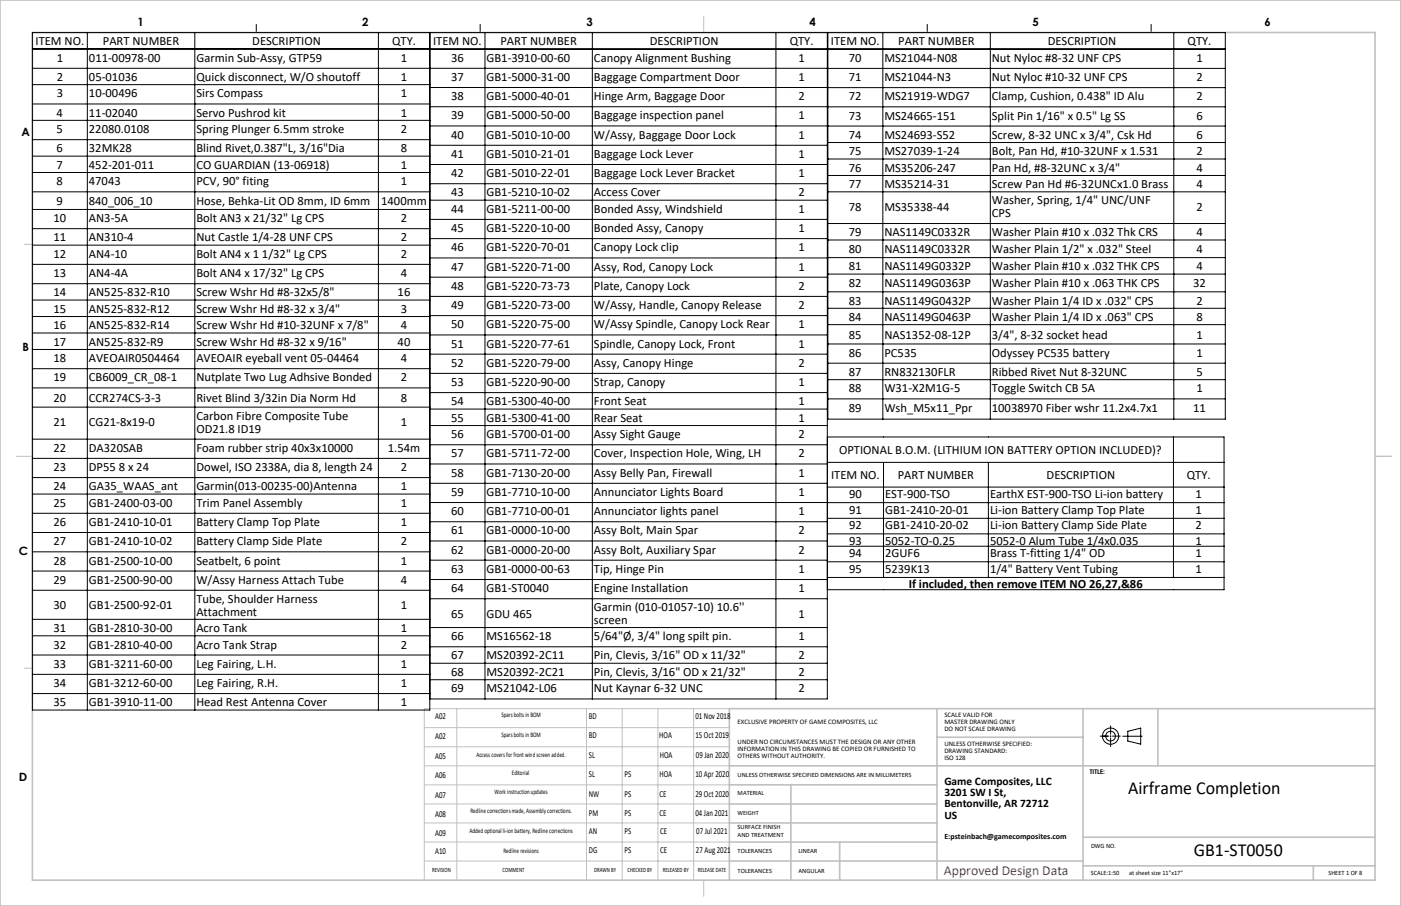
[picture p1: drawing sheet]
<svg xmlns="http://www.w3.org/2000/svg" width="432mm" height="279mm" viewBox="0 0 432 279" stroke-linecap="round" stroke-linejoin="round" font-family="sans-serif">
<defs><g id="words">
<g font-size="5.6">
<text x="347.7" y="244.9">Airframe Completion</text>
<text x="368" y="264.1">GB1-ST0050</text>
</g>
<text font-size="4.2" fill="#f00" x="290.9" y="269.9">Approved Design Data</text>
<g font-size="3.9">
<text x="10.9" y="14">ITEM NO.</text>
<text x="31.7" y="14">PART NUMBER</text>
<text x="77.8" y="14">DESCRIPTION</text>
<text x="120.9" y="14">QTY.</text>
<text x="133.5" y="14">ITEM NO.</text>
<text x="154.2" y="14">PART NUMBER</text>
<text x="200.3" y="14">DESCRIPTION</text>
<text x="243.4" y="14">QTY.</text>
<text x="256.1" y="14">ITEM NO.</text>
<text x="276.9" y="14">PART NUMBER</text>
<text x="322.9" y="14">DESCRIPTION</text>
<text x="366" y="14">QTY.</text>
<text x="17.5" y="19">1</text>
<text x="27.4" y="19">011-00978-00</text>
<text x="60.5" y="19">Garmin Sub-Assy, GTP59</text>
<text x="123.6" y="19">1</text>
<text x="139" y="19">36</text>
<text x="150" y="19">GB1-3910-00-60</text>
<text x="183.1" y="19">Canopy Alignment Bushing</text>
<text x="246.1" y="19">1</text>
<text x="261.6" y="19.1">70</text>
<text x="272.6" y="19.1">MS21044-N08</text>
<text x="305.7" y="19.1">Nut Nyloc #8-32 UNF CPS</text>
<text x="368.7" y="19.1">1</text>
<text x="17.5" y="25">2</text>
<text x="27.4" y="25">05-01036</text>
<text x="60.5" y="25">Quick disconnect, W/O shoutoff</text>
<text x="123.6" y="25">1</text>
<text x="139" y="25">37</text>
<text x="150" y="25">GB1-5000-31-00</text>
<text x="183.1" y="25">Baggage Compartment Door</text>
<text x="246.1" y="25">1</text>
<text x="261.6" y="25">71</text>
<text x="272.6" y="25">MS21044-N3</text>
<text x="305.7" y="25">Nut Nyloc #10-32 UNF CPS</text>
<text x="368.7" y="25">2</text>
<text x="17.5" y="36">4</text>
<text x="17.5" y="30">3</text>
<text x="27.4" y="36">11-02040</text>
<text x="27.4" y="30">10-00496</text>
<text x="60.5" y="36">Servo Pushrod kit</text>
<text x="60.5" y="30">Sirs Compass</text>
<text x="123.6" y="36">1</text>
<text x="123.6" y="30">1</text>
<text x="139" y="30.9">38</text>
<text x="150" y="30.9">GB1-5000-40-01</text>
<text x="183.1" y="30.9">Hinge Arm, Baggage Door</text>
<text x="246.1" y="30.9">2</text>
<text x="261.6" y="30.9">72</text>
<text x="272.6" y="30.9">MS21919-WDG7</text>
<text x="305.7" y="30.9">Clamp, Cushion, 0.438&quot; ID Alu</text>
<text x="368.7" y="30.9">2</text>
<text x="17.5" y="41.1">5</text>
<text x="27.4" y="41.1">22080.0108</text>
<text x="60.5" y="41.1">Spring Plunger 6.5mm stroke</text>
<text x="123.6" y="41.1">2</text>
<text x="139" y="36.8">39</text>
<text x="150" y="36.8">GB1-5000-50-00</text>
<text x="183.1" y="36.8">Baggage inspection panel</text>
<text x="246.1" y="36.8">1</text>
<text x="261.6" y="36.9">73</text>
<text x="272.6" y="36.9">MS24665-151</text>
<text x="305.7" y="36.9">Split Pin 1/16&quot; x 0.5&quot; Lg SS</text>
<text x="368.7" y="36.9">6</text>
<text x="17.5" y="47">6</text>
<text x="27.4" y="47">32MK28</text>
<text x="60.5" y="47">Blind Rivet,0.387&quot;L, 3/16&quot;Dia</text>
<text x="123.5" y="47">8</text>
<text x="139" y="42.8">40</text>
<text x="150" y="42.8">GB1-5010-10-00</text>
<text x="183.1" y="42.8">W/Assy, Baggage Door Lock</text>
<text x="246.1" y="42.8">1</text>
<text x="261.6" y="42.8">74</text>
<text x="261.6" y="47.9">75</text>
<text x="272.6" y="42.8">MS24693-S52</text>
<text x="272.6" y="47.9">MS27039-1-24</text>
<text x="305.7" y="42.8">Screw, 8-32 UNC x 3/4&quot;, Csk Hd</text>
<text x="305.7" y="47.9">Bolt, Pan Hd, #10-32UNF x 1.531</text>
<text x="368.7" y="42.8">6</text>
<text x="368.7" y="47.9">2</text>
<text x="17.5" y="52.1">7</text>
<text x="27.4" y="52.1">452-201-011</text>
<text x="60.5" y="52.1">CO GUARDIAN (13-06918)</text>
<text x="123.5" y="52.1">1</text>
<text x="139" y="48.7">41</text>
<text x="150" y="48.7">GB1-5010-21-01</text>
<text x="183.1" y="48.7">Baggage Lock Lever</text>
<text x="246.1" y="48.7">1</text>
<text x="261.6" y="52.9">76</text>
<text x="272.6" y="52.9">MS35206-247</text>
<text x="305.7" y="52.9">Pan Hd, #8-32UNC x 3/4&quot;</text>
<text x="368.7" y="52.9">4</text>
<text x="17.4" y="57.1">8</text>
<text x="27.4" y="57.1">47043</text>
<text x="60.5" y="57.1">PCV, 90° fiting</text>
<text x="123.5" y="57.1">1</text>
<text x="139" y="54.6">42</text>
<text x="150" y="54.6">GB1-5010-22-01</text>
<text x="183.1" y="54.6">Baggage Lock Lever Bracket</text>
<text x="246.1" y="54.6">1</text>
<text x="261.6" y="58">77</text>
<text x="272.6" y="58">MS35214-31</text>
<text x="305.7" y="58">Screw Pan Hd #6-32UNCx1.0 Brass</text>
<text x="368.7" y="58">4</text>
<text x="17.4" y="63.3">9</text>
<text x="27.4" y="63.3">840_006_10</text>
<text x="60.5" y="63.3">Hose, Behka-Lit OD 8mm, ID 6mm</text>
<text x="117.5" y="63.3">1400mm</text>
<text x="139" y="60.6">43</text>
<text x="139" y="65.7">44</text>
<text x="150" y="60.6">GB1-5210-10-02</text>
<text x="150" y="65.7">GB1-5211-00-00</text>
<text x="183.1" y="60.6">Access Cover</text>
<text x="183.1" y="65.7">Bonded Assy, Windshield</text>
<text x="246.1" y="60.6">2</text>
<text x="246.1" y="65.7">1</text>
<text x="261.6" y="65">78</text>
<text x="272.6" y="65">MS35338-44</text>
<text x="305.7" y="63.1">Washer, Spring, 1/4&quot; UNC/UNF</text>
<text x="368.7" y="65">2</text>
<text x="16.5" y="68.5">10</text>
<text x="27.4" y="68.5">AN3-5A</text>
<text x="60.5" y="68.5">Bolt AN3 x 21/32&quot; Lg CPS</text>
<text x="123.5" y="68.5">2</text>
<text x="139" y="71.6">45</text>
<text x="150" y="71.6">GB1-5220-10-00</text>
<text x="183.1" y="71.6">Bonded Assy, Canopy</text>
<text x="246.1" y="71.6">1</text>
<text x="305.7" y="66.9">CPS</text>
<text x="16.5" y="74.5">11</text>
<text x="27.4" y="74.5">AN310-4</text>
<text x="60.5" y="74.5">Nut Castle 1/4-28 UNF CPS</text>
<text x="123.5" y="74.5">2</text>
<text x="139" y="77.5">46</text>
<text x="150" y="77.5">GB1-5220-70-01</text>
<text x="183.1" y="77.5">Canopy Lock clip</text>
<text x="246.1" y="77.5">1</text>
<text x="261.6" y="72.9">79</text>
<text x="272.6" y="72.9">NAS1149C0332R</text>
<text x="305.7" y="72.9">Washer Plain #10 x .032 Thk CRS</text>
<text x="368.7" y="72.9">4</text>
<text x="16.5" y="79.5">12</text>
<text x="27.4" y="79.5">AN4-10</text>
<text x="60.5" y="79.5">Bolt AN4 x 1 1/32&quot; Lg CPS</text>
<text x="123.5" y="79.5">2</text>
<text x="139" y="83.5">47</text>
<text x="150" y="83.5">GB1-5220-71-00</text>
<text x="183.1" y="83.5">Assy, Rod, Canopy Lock</text>
<text x="246.1" y="83.5">1</text>
<text x="261.6" y="78.1">80</text>
<text x="261.6" y="83.4">81</text>
<text x="272.6" y="78.1">NAS1149C0332R</text>
<text x="272.6" y="83.4">NAS1149G0332P</text>
<text x="305.7" y="78.1">Washer Plain 1/2&quot; x .032&quot; Steel</text>
<text x="305.7" y="83.4">Washer Plain #10 x .032 THK CPS</text>
<text x="368.7" y="78.1">4</text>
<text x="368.7" y="83.4">4</text>
<text x="16.5" y="85.5">13</text>
<text x="27.4" y="85.5">AN4-4A</text>
<text x="60.5" y="85.5">Bolt AN4 x 17/32&quot; Lg CPS</text>
<text x="123.5" y="85.5">4</text>
<text x="139" y="89.4">48</text>
<text x="150" y="89.4">GB1-5220-73-73</text>
<text x="183.1" y="89.4">Plate, Canopy Lock</text>
<text x="246.1" y="89.4">2</text>
<text x="261.6" y="88.6">82</text>
<text x="272.6" y="88.6">NAS1149G0363P</text>
<text x="305.7" y="88.6">Washer Plain #10 x .063 THK CPS</text>
<text x="367.7" y="88.6">32</text>
<text x="16.5" y="91.4">14</text>
<text x="27.4" y="91.4">AN525-832-R10</text>
<text x="60.5" y="91.4">Screw Wshr Hd #8-32x5/8&quot;</text>
<text x="122.6" y="91.4">16</text>
<text x="139" y="95.3">49</text>
<text x="150" y="95.3">GB1-5220-73-00</text>
<text x="183.1" y="95.3">W/Assy, Handle, Canopy Release</text>
<text x="246.1" y="95.3">2</text>
<text x="261.6" y="93.9">83</text>
<text x="272.6" y="93.9">NAS1149G0432P</text>
<text x="305.7" y="93.9">Washer Plain 1/4 ID x .032&quot; CPS</text>
<text x="368.7" y="93.9">2</text>
<text x="16.5" y="96.5">15</text>
<text x="16.5" y="101.6">16</text>
<text x="27.4" y="96.5">AN525-832-R12</text>
<text x="27.4" y="101.6">AN525-832-R14</text>
<text x="60.5" y="96.5">Screw Wshr Hd #8-32 x 3/4&quot;</text>
<text x="60.5" y="101.6">Screw Wshr Hd #10-32UNF x 7/8&quot;</text>
<text x="123.5" y="96.5">3</text>
<text x="123.5" y="101.6">4</text>
<text x="139" y="101.3">50</text>
<text x="150" y="101.3">GB1-5220-75-00</text>
<text x="183.1" y="101.3">W/Assy Spindle, Canopy Lock Rear</text>
<text x="246.1" y="101.3">1</text>
<text x="261.6" y="99">84</text>
<text x="272.6" y="99">NAS1149G0463P</text>
<text x="305.7" y="99">Washer Plain 1/4 ID x .063&quot; CPS</text>
<text x="368.7" y="99">8</text>
<text x="16.5" y="106.6">17</text>
<text x="27.4" y="106.6">AN525-832-R9</text>
<text x="60.5" y="106.6">Screw Wshr Hd #8-32 x 9/16&quot;</text>
<text x="122.6" y="106.6">40</text>
<text x="139" y="107.2">51</text>
<text x="150" y="107.2">GB1-5220-77-61</text>
<text x="183.1" y="107.2">Spindle, Canopy Lock, Front</text>
<text x="246.1" y="107.2">1</text>
<text x="261.6" y="104.5">85</text>
<text x="272.6" y="104.5">NAS1352-08-12P</text>
<text x="305.7" y="104.5">3/4&quot;, 8-32 socket head</text>
<text x="368.7" y="104.5">1</text>
<text x="16.5" y="111.7">18</text>
<text x="27.4" y="111.7">AVEOAIR0504464</text>
<text x="60.5" y="111.7">AVEOAIR eyeball vent 05-04464</text>
<text x="123.5" y="111.7">4</text>
<text x="139" y="113.1">52</text>
<text x="150" y="113.1">GB1-5220-79-00</text>
<text x="183.1" y="113.1">Assy, Canopy Hinge</text>
<text x="246.1" y="113.1">2</text>
<text x="261.6" y="110">86</text>
<text x="272.6" y="110">PC535</text>
<text x="305.7" y="110">Odyssey PC535 battery</text>
<text x="368.7" y="110">1</text>
<text x="16.5" y="117.6">19</text>
<text x="27.4" y="117.6">CB6009_CR_08-1</text>
<text x="60.5" y="117.6">Nutplate Two Lug Adhsive Bonded</text>
<text x="123.5" y="117.6">2</text>
<text x="139" y="119.1">53</text>
<text x="150" y="119.1">GB1-5220-90-00</text>
<text x="183.1" y="119.1">Strap, Canopy</text>
<text x="246.1" y="119.1">1</text>
<text x="261.6" y="115.9">87</text>
<text x="272.6" y="115.9">RN832130FLR</text>
<text x="305.7" y="115.9">Ribbed Rivet Nut 8-32UNC</text>
<text x="368.7" y="115.9">5</text>
<text x="16.5" y="124">20</text>
<text x="27.4" y="124">CCR274CS-3-3</text>
<text x="60.5" y="124">Rivet Blind 3/32in Dia Norm Hd</text>
<text x="123.5" y="124">8</text>
<text x="139" y="125">54</text>
<text x="150" y="125">GB1-5300-40-00</text>
<text x="183.1" y="125">Front Seat</text>
<text x="246.1" y="125">1</text>
<text x="261.6" y="121">88</text>
<text x="272.6" y="121">W31-X2M1G-5</text>
<text x="305.7" y="121">Toggle Switch CB 5A</text>
<text x="368.7" y="121">1</text>
<text x="16.5" y="131.5">21</text>
<text x="27.4" y="131.5">CG21-8x19-0</text>
<text x="60.5" y="129.5">Carbon Fibre Composite Tube</text>
<text x="123.5" y="131.5">1</text>
<text x="139" y="130.1">55</text>
<text x="150" y="130.1">GB1-5300-41-00</text>
<text x="183.1" y="130.1">Rear Seat</text>
<text x="246.1" y="130.1">1</text>
<text x="261.6" y="127.1">89</text>
<text x="272.6" y="127.1">Wsh_M5x11_Ppr</text>
<text x="305.7" y="127.1">10038970 Fiber wshr 11.2x4.7x1</text>
<text x="367.7" y="127.1">11</text>
<text x="60.5" y="133.4">OD21.8 ID19</text>
<text x="139" y="135.1">56</text>
<text x="150" y="135.1">GB1-5700-01-00</text>
<text x="183.1" y="135.1">Assy Sight Gauge</text>
<text x="246.1" y="135.1">2</text>
<text x="16.5" y="139.4">22</text>
<text x="27.4" y="139.4">DA320SAB</text>
<text x="60.5" y="139.4">Foam rubber strip 40x3x10000</text>
<text x="119.5" y="139.4">1.54m</text>
<text x="139" y="141.1">57</text>
<text x="150" y="141.1">GB1-5711-72-00</text>
<text x="183.1" y="141.1">Cover, Inspection Hole, Wing, LH</text>
<text x="246.1" y="141.1">2</text>
<text x="258.6" y="140.1">OPTIONAL B.O.M. (LITHIUM ION BATTERY OPTION INCLUDED)?</text>
<text x="16.5" y="145.3">23</text>
<text x="27.4" y="145.3">DP55 8 x 24</text>
<text x="60.5" y="145.3">Dowel, ISO 2338A, dia 8, length 24</text>
<text x="123.5" y="145.3">2</text>
<text x="139" y="147">58</text>
<text x="150" y="147">GB1-7130-20-00</text>
<text x="183.1" y="147">Assy Belly Pan, Firewall</text>
<text x="246.1" y="147">1</text>
<text x="256.1" y="147.8">ITEM NO.</text>
<text x="276.7" y="147.8">PART NUMBER</text>
<text x="322.6" y="147.8">DESCRIPTION</text>
<text x="365.8" y="147.8">QTY.</text>
<text x="16.5" y="151.2">24</text>
<text x="27.4" y="151.2">GA35_WAAS_ant</text>
<text x="60.5" y="151.2">Garmin(013-00235-00)Antenna</text>
<text x="123.5" y="151.2">1</text>
<text x="139" y="152.9">59</text>
<text x="150" y="152.9">GB1-7710-10-00</text>
<text x="183.1" y="152.9">Annunciator Lights Board</text>
<text x="246.1" y="152.9">1</text>
<text x="261.7" y="153.6">90</text>
<text x="272.8" y="153.6">EST-900-TSO</text>
<text x="305.1" y="153.6">EarthX EST-900-TSO Li-ion battery</text>
<text x="368.5" y="153.6">1</text>
<text x="16.5" y="156.3">25</text>
<text x="27.4" y="156.3">GB1-2400-03-00</text>
<text x="60.5" y="156.3">Trim Panel Assembly</text>
<text x="123.5" y="156.3">1</text>
<text x="139" y="158.9">60</text>
<text x="150" y="158.9">GB1-7710-00-01</text>
<text x="183.1" y="158.9">Annunciator lights panel</text>
<text x="246.1" y="158.9">1</text>
<text x="261.7" y="158.4">91</text>
<text x="272.8" y="158.4">GB1-2410-20-01</text>
<text x="305.1" y="158.4">Li-ion Battery Clamp Top Plate</text>
<text x="368.5" y="158.4">1</text>
<text x="16.5" y="162.2">26</text>
<text x="27.4" y="162.2">GB1-2410-10-01</text>
<text x="60.5" y="162.2">Battery Clamp Top Plate</text>
<text x="123.5" y="162.2">1</text>
<text x="139" y="164.8">61</text>
<text x="150" y="164.8">GB1-0000-10-00</text>
<text x="183.1" y="164.8">Assy Bolt, Main Spar</text>
<text x="246.1" y="164.8">2</text>
<text x="261.7" y="163.2">92</text>
<text x="261.7" y="167.9">93</text>
<text x="272.8" y="163.2">GB1-2410-20-02</text>
<text x="272.8" y="167.9">5052-TO-0.25</text>
<text x="305.1" y="163.2">Li-ion Battery Clamp Side Plate</text>
<text x="305.1" y="167.9">5052-0 Alum Tube 1/4x0.035</text>
<text x="368.5" y="163.2">2</text>
<text x="368.5" y="167.9">1</text>
<text x="16.5" y="168.2">27</text>
<text x="27.4" y="168.2">GB1-2410-10-02</text>
<text x="60.5" y="168.2">Battery Clamp Side Plate</text>
<text x="123.5" y="168.2">2</text>
<text x="139" y="170.7">62</text>
<text x="150" y="170.7">GB1-0000-20-00</text>
<text x="183.1" y="170.7">Assy Bolt, Auxiliary Spar</text>
<text x="246.1" y="170.7">2</text>
<text x="261.7" y="171.8">94</text>
<text x="272.8" y="171.8">2GUF6</text>
<text x="305.1" y="171.8">Brass T-fitting 1/4&quot; OD</text>
<text x="368.5" y="171.8">1</text>
<text x="16.5" y="174.1">28</text>
<text x="27.4" y="174.1">GB1-2500-10-00</text>
<text x="60.5" y="174.1">Seatbelt, 6 point</text>
<text x="123.5" y="174.1">1</text>
<text x="139" y="176.7">63</text>
<text x="150" y="176.7">GB1-0000-00-63</text>
<text x="183.1" y="176.7">Tip, Hinge Pin</text>
<text x="246.1" y="176.7">1</text>
<text x="261.7" y="176.6">95</text>
<text x="272.8" y="176.6">5239K13</text>
<text x="305.2" y="176.6">1/4&quot; Battery Vent Tubing</text>
<text x="368.5" y="176.6">1</text>
<text x="16.5" y="180">29</text>
<text x="27.4" y="180">GB1-2500-90-00</text>
<text x="60.5" y="180">W/Assy Harness Attach Tube</text>
<text x="60.5" y="186">Tube, Shoulder Harness</text>
<text x="123.5" y="180">4</text>
<text x="139" y="182.6">64</text>
<text x="150" y="182.6">GB1-ST0040</text>
<text x="183.1" y="182.6">Engine Installation</text>
<text x="246.1" y="182.6">1</text>
<text x="280.1" y="181.4">If included, then remove ITEM NO 26,27,&amp;86</text>
<text x="16.5" y="187.9">30</text>
<text x="27.4" y="187.9">GB1-2500-92-01</text>
<text x="60.5" y="189.9">Attachment</text>
<text x="123.5" y="187.9">1</text>
<text x="139" y="190.5">65</text>
<text x="150" y="190.5">GDU 465</text>
<text x="183.1" y="188.5">Garmin (010-01057-10) 10.6''</text>
<text x="246.1" y="190.5">1</text>
<text x="16.5" y="194.9">31</text>
<text x="27.4" y="194.9">GB1-2810-30-00</text>
<text x="60.5" y="194.9">Acro Tank</text>
<text x="123.5" y="194.9">1</text>
<text x="139" y="197.4">66</text>
<text x="150" y="197.4">MS16562-18</text>
<text x="183.1" y="192.4">screen</text>
<text x="183.1" y="197.4">5/64&quot;Ø, 3/4&quot; long spilt pin.</text>
<text x="246.1" y="197.4">1</text>
<text x="16.5" y="200">32</text>
<text x="27.4" y="200">GB1-2810-40-00</text>
<text x="60.5" y="200">Acro Tank Strap</text>
<text x="123.5" y="200">2</text>
<text x="139" y="203.4">67</text>
<text x="150" y="203.4">MS20392-2C11</text>
<text x="183.1" y="203.4">Pin, Clevis, 3/16&quot; OD x 11/32&quot;</text>
<text x="246.1" y="203.4">2</text>
<text x="16.5" y="205.9">33</text>
<text x="27.4" y="205.9">GB1-3211-60-00</text>
<text x="60.5" y="205.9">Leg Fairing, L.H.</text>
<text x="123.5" y="205.9">1</text>
<text x="139" y="208.5">68</text>
<text x="150" y="208.5">MS20392-2C21</text>
<text x="183.1" y="208.5">Pin, Clevis, 3/16&quot; OD x 21/32&quot;</text>
<text x="246.1" y="208.5">2</text>
<text x="16.5" y="211.9">34</text>
<text x="27.4" y="211.9">GB1-3212-60-00</text>
<text x="60.5" y="211.9">Leg Fairing, R.H.</text>
<text x="123.5" y="211.9">1</text>
<text x="139" y="213.5">69</text>
<text x="150" y="213.5">MS21042-L06</text>
<text x="183.1" y="213.5">Nut Kaynar 6-32 UNC</text>
<text x="246.1" y="213.5">2</text>
<text x="16.5" y="217.8">35</text>
<text x="27.4" y="217.8">GB1-3910-11-00</text>
<text x="60.5" y="217.8">Head Rest Antenna Cover</text>
<text x="123.5" y="217.8">1</text>
</g>
<g font-size="3.5">
<text x="42.3" y="8.1">1</text>
<text x="111.6" y="8.1">2</text>
<text x="180.7" y="8.1">3</text>
<text x="249.5" y="8.1">4</text>
<text x="318.2" y="8.1">5</text>
<text x="389.7" y="8.1">6</text>
<text x="6.6" y="41.8">A</text>
<text x="6.9" y="108.1">B</text>
<text x="5.8" y="171">C</text>
<text x="5.8" y="240.8">D</text>
<text x="291.1" y="241.9">Game Composites, LLC</text>
<text x="291.1" y="245.5">3201 SW I St,</text>
<text x="291.1" y="249">Bentonville, AR 72712</text>
<text x="291.1" y="252.5">US</text>
</g>
<g font-size="2.8">
<text x="134.1" y="221.8">A02</text>
<text x="181.5" y="221.8">BD</text>
<text x="214.3" y="221.8">01 Nov 2018</text>
<text x="181.5" y="227.6">BD</text>
<text x="203.2" y="227.6">HOA</text>
<text x="214.3" y="227.6">15 Oct 2019</text>
<text x="134.1" y="228">A02</text>
<text x="181.5" y="233.7">SL</text>
<text x="203.4" y="233.7">HOA</text>
<text x="214.5" y="233.7">09 Jan 2020</text>
<text x="134.1" y="240">A06</text>
<text x="134.1" y="234.2">A05</text>
<text x="181.5" y="239.7">SL</text>
<text x="192.5" y="239.7">PS</text>
<text x="203.3" y="239.7">HOA</text>
<text x="214.3" y="239.7">10 Apr 2020</text>
<text x="181.5" y="245.8">NW</text>
<text x="192.5" y="245.8">PS</text>
<text x="203.3" y="245.8">CE</text>
<text x="214.3" y="245.8">29 Oct 2020</text>
<text x="134.1" y="246.2">A07</text>
<text x="181.5" y="251.6">PM</text>
<text x="192.5" y="251.6">PS</text>
<text x="203.3" y="251.6">CE</text>
<text x="214.3" y="251.6">04 Jan 2021</text>
<text x="134.1" y="252">A08</text>
<text x="134.1" y="257.9">A09</text>
<text x="181.5" y="257.2">AN</text>
<text x="192.5" y="257.2">PS</text>
<text x="203.5" y="257.2">CE</text>
<text x="214.6" y="257.2">07 Jul 2021</text>
<text x="134.1" y="263.5">A10</text>
<text x="181.5" y="263.1">DG</text>
<text x="192.5" y="263.1">PS</text>
<text x="203.5" y="263.1">CE</text>
<text x="214.5" y="263.1">27 Aug 2021</text>
</g>
<text font-size="2.5" x="291.1" y="258.8">E:psteinbach@gamecomposites.com</text>
<g font-size="2.1">
<text x="154.5" y="221.2">Spars bolts in BOM</text>
<text x="291.1" y="221.1">SCALE VALID FOR</text>
<text x="154.5" y="227.3">Spars bolts in BOM</text>
<text x="227.3" y="223.1">EXCLUSIVE PROPERTY OF GAME COMPOSITES, LLC</text>
<text x="291.1" y="223.2">MASTER DRAWING ONLY</text>
<text x="291.1" y="225.3">DO NOT SCALE DRAWING</text>
<text x="146.8" y="233.4">Access covers for front wind screen added.</text>
<text x="227.3" y="229.5">UNDER NO CIRCUMSTANCES MUST THE DESIGN OR ANY OTHER</text>
<text x="227.3" y="231.6">INFORMATION IN THIS DRAWING BE COPIED OR FURNISHED TO</text>
<text x="227.3" y="233.7">OTHERS WITHOUT AUTHORITY.</text>
<text x="291.1" y="230.1">UNLESS OTHERWISE SPECIFIED:</text>
<text x="291.1" y="232.2">DRAWING STANDARD:</text>
<text x="157.8" y="239.1">Editorial</text>
<text x="291.1" y="234.3">ISO 128</text>
<text x="152.4" y="245">Work instruction updates</text>
<text x="145" y="250.7">Redline corrections made, Assembly corrections.</text>
<text x="144.7" y="256.9">Added optional li-ion battery, Redline corrections</text>
<text x="155.2" y="263">Redline revisions</text>
</g>
<g font-size="2">
<text x="227.3" y="239.7">UNLESS OTHERWISE SPECIFIED DIMENSIONS ARE IN MILLIMETERS</text>
<text x="335.9" y="238.7">TITLE:</text>
<text x="227.3" y="245.3">MATERIAL</text>
<text x="227.3" y="251.2">WEIGHT</text>
<text x="227.3" y="255.8">SURFACE FINISH</text>
<text x="227.3" y="258.3">AND TREATMENT</text>
<text x="227.3" y="263">TOLERANCES</text>
<text x="246.1" y="263">LINEAR</text>
<text x="336.3" y="261.4">DWG NO.</text>
<text x="133.2" y="268.8">REVISION</text>
<text x="154.9" y="268.8">COMMENT</text>
<text x="183.1" y="268.8">DRAWN BY</text>
<text x="193.5" y="268.8">CHECKED BY</text>
<text x="204.3" y="268.8">RELEASED BY</text>
<text x="215.1" y="268.8">RELEASE DATE</text>
<text x="227.3" y="269.2">TOLERANCES</text>
<text x="246.1" y="269.2">ANGULAR</text>
<text x="336.2" y="269.8">SCALE:1:50</text>
<text x="348" y="269.8">at sheet size 11&quot;x17&quot;</text>
<text x="409.4" y="269.8">SHEET 1 OF 8</text>
</g>
</g></defs>
<g fill="none" stroke="#000" stroke-width=".31">
<path d="M10 15.1h245M26.9 10.1v208.9M60 10.1v208.9M79 7.5v2.5M116.6 10.1v208.9M132.5 10.1v208.9h-122.5v-208.9h245v205.4h-122.5v-205.4M148 7.5v2.5M149.5 10.1v205.4M182.6 10.1v205.4M239.1 10.1v205.4M255.2 10.1h122.4v119.2h-122.4zM255.2 15.1h122.4"/>
<path d="M272.1 10.1v119.2M285.8 7.5v2.5M305.2 10.1v119.2M354.8 7.5v2.5M361.8 10.1v119.2M10 21.1h245M10 26.1h122.5M10 32.1h122.5M10 37.1h122.5M132.5 27h122.5M132.5 32.9h122.5M132.5 38.8h122.5"/>
<path d="M255.2 21.1h122.4M255.2 27h122.4M255.2 32.9h122.4M255.2 38.9h122.4M10 43.1h122.5M10 48.2h122.5M10 53.2h122.5M10 59.2h122.5M132.5 44.8h122.5M132.5 50.7h122.5M132.5 56.7h122.5M255.2 59.2h122.4"/>
<path d="M255.2 44h122.4M255.2 49h122.4M255.2 54.1h122.4M10 64.6h122.5M10 70.5h122.5M10 75.6h122.5M132.5 61.7h122.5M132.5 67.7h122.5M132.5 73.6h122.5M132.5 79.6h122.5M255.2 68.9h122.4M255.2 74h122.4"/>
<path d="M255.2 79.4h122.4M10 81.5h122.5M10 87.5h122.5M10 92.5h122.5M10 97.6h122.5M132.5 85.5h122.5M132.5 91.4h122.5M132.5 97.3h122.5M255.2 84.5h122.4M255.2 90h122.4M255.2 95.1h122.4M10 102.7h122.5"/>
<path d="M10 107.8h122.5M10 113.7h122.5M10 119.6h122.5M132.5 103.3h122.5M132.5 109.2h122.5M132.5 115.1h122.5M255.2 100.1h122.4M255.2 106.1h122.4M255.2 112h122.4M255.2 117.1h122.4M10 125.6h122.5M10 135.4h122.5"/>
<path d="M132.5 121.1h122.5M132.5 126.2h122.5M132.5 131.2h122.5M132.5 137.2h122.5M255 134.8h122.3v47.1h-122.3M255.2 123h122.4M361.7 134.8v43.3M10 141.4h122.5M10 147.3h122.5M10 152.4h122.5M10 158.3h122.5M132.5 143.1h122.5"/>
<path d="M132.5 149h122.5M132.5 155h122.5M255 142.6h122.3M255 150.2h122.3M255 155h122.3M255 159.8h122.3M272.3 142.6v35.5M304.6 142.6v35.5M10 164.2h122.5M10 170.2h122.5M10 176.1h122.5M132.5 160.9h122.5"/>
<path d="M132.5 166.8h122.5M132.5 172.8h122.5M132.5 178.7h122.5M255 164.6h122.3M255 168.5h122.3M255 173.2h122.3M255 178.1h122.3M10 182h122.5M10 191h122.5M10 196.1h122.5M132.5 184.6h122.5M132.5 193.5h122.5"/>
<path d="M132.5 199.5h122.5M10 202h122.5M10 208h122.5M10 213.9h122.5M132.5 204.5h122.5M132.5 209.6h122.5M339.1 227h2.6M342.3 223.8v2.6M342.3 227.6v2.6M342.9 227h2.4M346 227h6M347.6 225.5l4-1v5l-4-1z"/>
<circle cx="342.3" cy="227" r="1.51"/>
<circle cx="342.3" cy="227" r="2.5"/>
<circle cx="342.3" cy="227" r=".08"/>
</g>
<g fill="none" stroke="#c0c0c0" stroke-width=".31">
<path d="M216.9 5v5M7.5 75.4h2.5M5 140.7h5M423.8 140.7h5M7.5 206.1h2.5M140.8 218.5v52.8M180.8 218.5v52.9M191.8 218.5v52.9M202.8 218.5v52.9M213.8 218.5v52.9M224.8 218.5h-94v52.9M130.8 224.4h94"/>
<path d="M130.8 230.3h94M130.8 236.2h94M130.8 242h94M130.8 247.9h94M130.8 253.8h94M130.8 259.7h94M130.8 265.5h94M216.9 271.4v5"/>
</g>
<g fill="none" stroke="#c0c0c0" stroke-width=".5">
<path d="M0 0h431.8v279.4h-431.8zM10 10h413.8v261.4h-413.8zM288.8 218.5v52.9M333.8 218.5v52.9M356.9 218.5v17.7M423.8 218.5h-199v52.9M224.8 236.2h199M288.8 227.4h45M224.8 259.7h64M224.8 242h64M224.8 247.9h64M224.8 253.8h64"/>
<path d="M243.8 242v29.4M258.8 259.7v11.7M333.8 258.2h90M224.8 265.5h109M333.8 267h90M404.8 267v4.4"/>
</g>
<use href="#words"/>
</svg>
